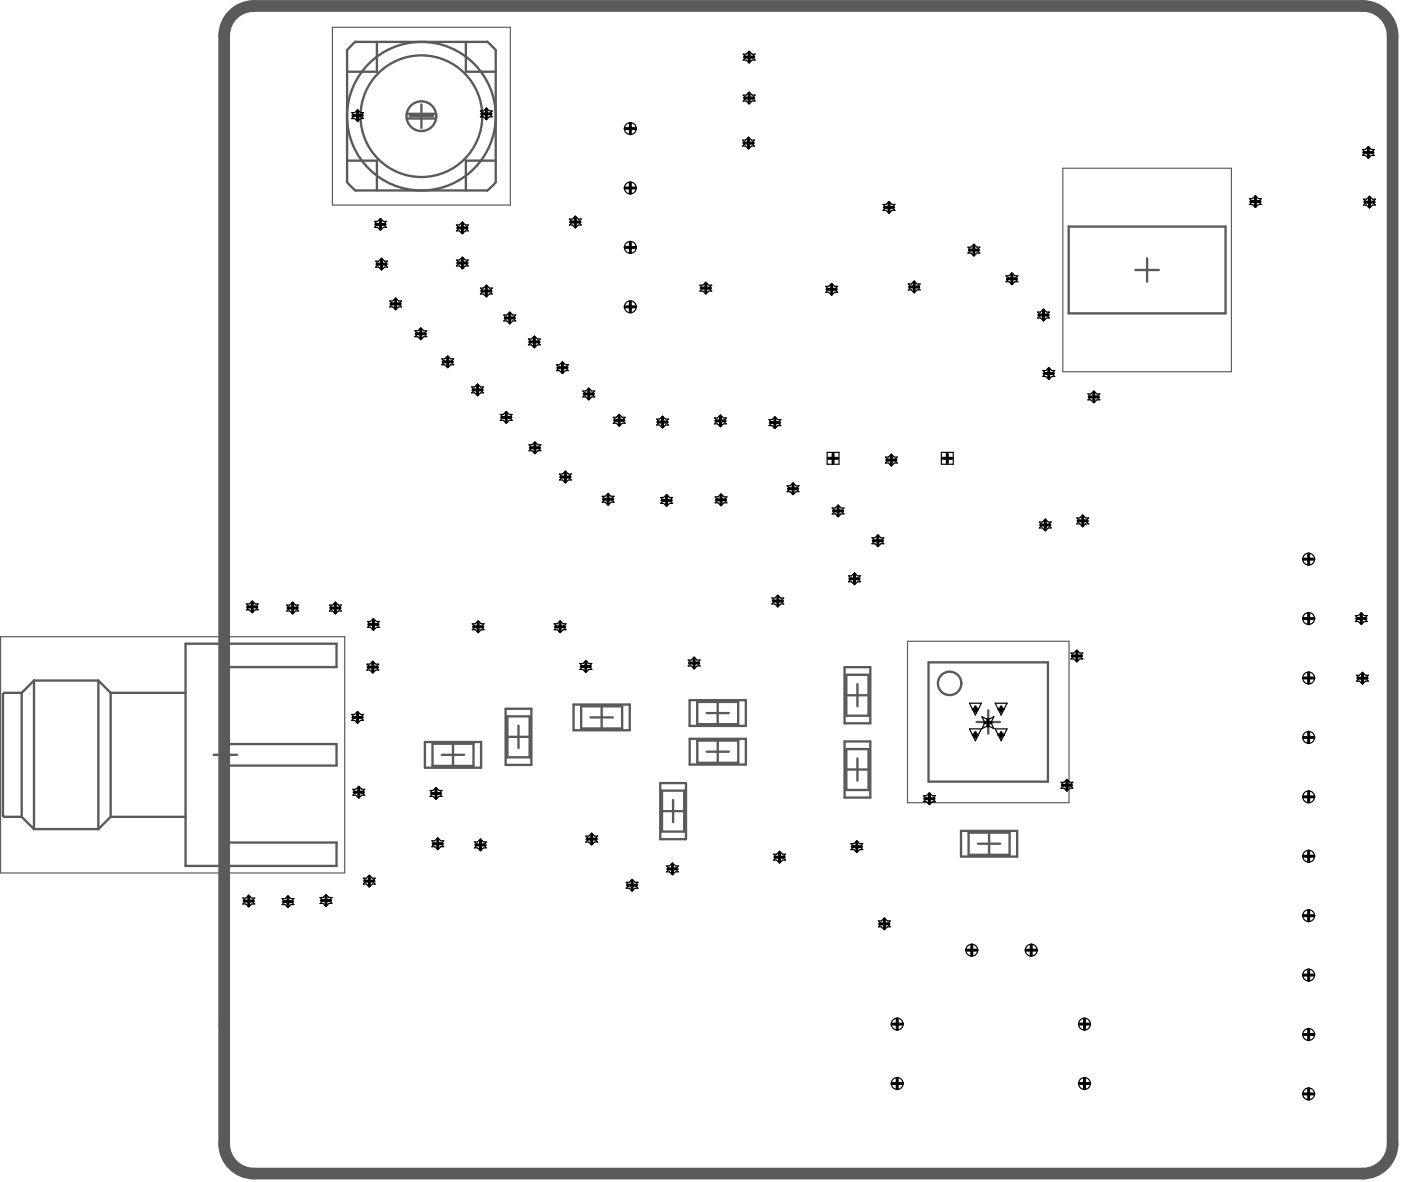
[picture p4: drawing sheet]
<svg xmlns="http://www.w3.org/2000/svg" width="199mm" height="168mm" viewBox="0 0 199 168" stroke-linecap="round" stroke-linejoin="round" font-family="sans-serif">
<g fill="none" stroke="#5a5a5a" stroke-width=".33">
<path d="M49.3 7.2v18.6M50.5 5.9l-1.3 1.3M50.5 6h18.7M53.5 6v4.2h-4.2M57.8 16.2h4.1M57.8 16.8h4.1M58.2 16.5h3.3M59.8 14.8v3.4M66.2 6v4.2h4.2M69.2 5.9l1.2 1.3M70.4 7.2v18.6M49.2 25.8l1.3 1.3"/>
<path d="M49.3 22.8h4.2v4.3M50.5 27.1h18.7M70.4 22.8h-4.2v4.3M70.4 25.8l-1.2 1.3M151.8 32.2h22.2v12.3h-22.2zM161.2 38.4h3.4M162.9 36.7v3.3M3.1 98.4h-2.5l-.2 .2v17.3l.2 .1h2.5M3.1 98.4v17.6M4.8 96.7l-1.7 1.7M4.8 96.7v21.1M4.8 96.7h9.2"/>
<path d="M14 96.7v21.1M14 96.7l1.7 1.7M15.7 98.4v17.6M15.7 98.4h10.7M32 91.4v31.6M32 94.8h15.8v-3.4h-21.4v31.6h21.4v-3.3h-15.8M97.9 99.5h8v3.6h-8zM99 99.7h5.8v3.2h-5.8zM101.9 99.7v3.2M119.9 94.8h3.7v8h-3.7zM120.2 98.8h3.2M120.2 95.9h3.2v5.8h-3.2z"/>
<path d="M121.8 97.2v3.1M131.9 94.1h16.9v16.9h-16.9zM3.1 116l1.7 1.8M4.8 117.8h9.2M15.7 116h10.7M15.7 116l-1.7 1.8M30.3 107.2h3.4M32 105.7h15.8v3.1h-15.8M60.3 105.4h8v3.7h-8zM61.4 105.7h5.8v3.1h-5.8zM62.8 107.2h3.1M64.3 105.7v3.1"/>
<path d="M71.8 100.7h3.7v8h-3.7zM72.1 104.7h3.1M72.1 101.8h3.1v5.8h-3.1zM73.6 103.1v3.2M81.5 100.1h7.9v3.6h-7.9zM82.5 100.3h5.9v3.2h-5.9zM83.9 101.9h3.1M85.4 100.3v3.2M93.8 111.2h3.6v8h-3.6zM94 115.2h3.2M94 112.3h3.2v5.8h-3.2zM95.6 113.7v3.1"/>
<path d="M97.9 105h8v3.6h-8zM99 105.2h5.8v3.2h-5.8zM100.3 101.3h3.2M100.4 106.8h3.1M101.9 105.2v3.2M119.9 105.3h3.7v8h-3.7zM120.2 109.3h3.2M120.2 106.4h3.2v5.8h-3.2zM121.8 107.7v3.2M136.5 118h8v3.7h-8zM137.6 118.3h5.8v3.1h-5.8zM138.7 102.6h3.3"/>
<path d="M138.9 119.9h3.1M140.3 100.9v3.3M140.5 118.3v3.1"/>
<circle cx="59.8" cy="16.5" r="2.11"/>
<circle cx="59.8" cy="16.5" r="8.6"/>
<circle cx="59.8" cy="16.5" r="10.6"/>
<circle cx="134.9" cy="97.1" r="1.66"/>
</g>
<g fill="none" stroke="#5a5a5a" stroke-width=".17">
<path d="M47.2 3.9h25.3v25.2h-25.3zM150.9 23.9h24v28.9h-24zM.1 90.5h48.9v33.5h-48.9zM32 89.8v35.7M128.9 91.1h22.9v22.9h-22.9zM31.3 129.1h.7v.3l-.3 .1-.1-.1v-.3M31.3 129.7v.5h.7v-.5M31.3 131.1h.7v.3l-.3 .1-.1-.1v-.3M31.3 133.8l.1-.1 .3 .1 .2-.1 .1 .1v.4h-.7zM31.6 131.8l.2 .4M31.6 132.2h.4M31.7 134.2h.1"/>
<path d="M31.7 133l.3 .2-.1 .3-.3-.1zM31.7 129.9v.3M31.7 133.8v.4M31.8 132.4v.3l.1 .1 .1-.1v-.3h-.3l-.1 .3M32 127.8l-.1 .4-.3-.1v-.3l.2-.1v.5M32 128.4v.3l-.1 .1-.3-.1v-.3h.5l.1 .2"/>
</g>
<path d="M32.8 2.3a4.2 4.2 0 0 1 3.3-1.5h157.5a4.2 4.2 0 0 1 4.2 4.3v157.4a4.2 4.2 0 0 1-4.2 4.2h-157.5a4.2 4.2 0 0 1-4.3-4.2v-157.4a4.2 4.2 0 0 1 1-2.8z" fill="none" stroke="#5a5a5a" stroke-width="1.7"/>
<g fill="none" stroke="#000" stroke-width=".42">
<path d="M50.1 16.4h1.4M50.8 15.8v1.3M68.4 16.2h1.3M69.1 15.5v1.3M88.8 18.3h1.5M89.5 17.5v1.5M105.7 8.1h1.4M105.7 13.9h1.4M106.3 19.7v1.3M106.4 7.4v1.4M106.4 13.3v1.3M53.4 31.9h1.3"/>
<path d="M53.5 37.5h1.4M54 31.2v1.3M54.2 36.9v1.3M65 37.4h1.3M65 32.4h1.3M65.7 31.7v1.3M65.7 36.7v1.3M81 31.5h1.4M81.7 30.9v1.3M88.8 35.2h1.5M88.8 26.7h1.5M89.5 26v1.5"/>
<path d="M89.5 34.4v1.5M105.6 20.3h1.4M125.6 29.5h1.3M126.3 28.8v1.3M137.6 35.5h1.4M138.3 34.9v1.3M143 39.6h1.4M143.7 38.9v1.4M177.6 28.6h1.4M178.3 28v1.3M193.7 21.7h1.3M193.8 28.7h1.4"/>
<path d="M194.3 21v1.3M194.5 28.1v1.3M55.5 43.2h1.4M56.2 42.5v1.3M59.1 47.4h1.3M59.8 46.7v1.4M62.9 51.4h1.4M63.6 50.7v1.4M67.2 55.4h1.3M67.8 54.7v1.4M68.4 41.3h1.3M69.1 40.7v1.3"/>
<path d="M71.2 59.3h1.4M71.7 45.2h1.4M71.9 58.6v1.4M72.4 44.5v1.3M75.2 48.6h1.4M75.9 47.9v1.3M79.2 52.2h1.3M79.9 51.6v1.3M83 56h1.3M83.6 55.3v1.3M87.3 59.7h1.3M87.9 59v1.4"/>
<path d="M88.8 43.6h1.5M89.5 42.8v1.5M93.4 60h1.4M94.1 59.3v1.3M99.6 40.9h1.3M100.2 40.3v1.3M101.7 59.8h1.3M102.3 59.1v1.4M110 59.4v1.3M117.4 41.1h1.4M118.1 40.4v1.4M129.2 40.8h1.3"/>
<path d="M129.8 40.1v1.3M147.5 44.8h1.4M148.2 44.1v1.3M148.3 53.1h1.3M148.9 52.4v1.3M154.7 56.4h1.3M155.3 55.7v1.4M75.3 63.6h1.3M76 63v1.3M79.6 67.8h1.4M80.3 67.1v1.3M85.7 70.9h1.3"/>
<path d="M86.4 70.3v1.3M94 71.1h1.3M94.7 70.4v1.4M101.7 71h1.4M102.4 70.3v1.4M109.4 60h1.3M112 69.4h1.3M112.6 68.8v1.3M117.6 65.1h1.4M118.3 64.4v1.4M118.4 72.6h1.3M119 71.9v1.4"/>
<path d="M124 76.8h1.3M124.7 76.2v1.3M125.9 65.4h1.4M126.6 64.7v1.3M133.9 65.1h1.3M134.5 64.4v1.4M147.8 74.6h1.3M148.4 73.9v1.3M153.1 74h1.3M153.8 73.3v1.4M185.1 79.4h1.5M185.9 78.7v1.5"/>
<path d="M35.2 86.2h1.3M35.8 85.6v1.3M40.9 86.4h1.3M41.6 85.7v1.3M47 86.4h1.3M47.6 85.7v1.3M52.3 94.8h1.3M52.4 88.7h1.3M52.9 94.1v1.3M53 88v1.4M67.2 89h1.4M67.9 88.4v1.3"/>
<path d="M78.9 89h1.3M79.5 88.4v1.3M82.5 94.7h1.4M83.2 94v1.4M97.9 94.2h1.3M98.6 93.5v1.4M109.8 85.4h1.3M110.5 84.7v1.3M120.7 82.2h1.3M121.4 81.6v1.3M152.3 93.2h1.3M152.9 92.5v1.4"/>
<path d="M185.1 87.9h1.5M185.1 96.3h1.5M185.9 87.1v1.5M185.9 95.6v1.5M192.7 87.9h1.3M192.8 96.4h1.4M193.3 87.2v1.3M193.5 95.7v1.3M50.1 101.9h1.4M50.3 112.6h1.3M50.8 101.3v1.3M51 111.9v1.3"/>
<path d="M61.3 112.7h1.3M61.5 119.9h1.3M61.9 112.1v1.3M62.2 119.2v1.3M68.2 119.4v1.3M83.4 119.2h1.3M84 118.5v1.4M121.7 119.6v1.3M131.3 113.5h1.4M132 112.8v1.3M138.2 100.7h.7M138.2 104.4h.7"/>
<path d="M138.5 100.4v.7M138.5 104.1v.6M139.8 102.7h1M140.3 102.2v1M141.8 100.7h.7M141.8 104.4h.7M142.2 100.4v.7M142.2 104.1v.6M150.9 111.6h1.3M151.5 110.9v1.3M185.1 113.2h1.5M185.1 104.8h1.5"/>
<path d="M185.9 104v1.5M185.9 112.5v1.4M34.7 128h1.3M35.3 127.3v1.4M40.2 128.1h1.4M40.9 127.4v1.4M45.6 127.9h1.4M46.3 127.3v1.3M51.8 125.2h1.3M52.4 124.5v1.3M67.6 120h1.3M89.1 125.8h1.3"/>
<path d="M89.8 125.1v1.3M94.8 123.4h1.4M95.5 122.8v1.3M110 121.8h1.4M110.7 121.1v1.3M121 120.3h1.3M124.9 131.2h1.4M125.6 130.6v1.3M137.3 135h1.5M138 134.2v1.5M145.7 135h1.5M146.5 134.2v1.5"/>
<path d="M185.1 130.1h1.5M185.1 121.6h1.5M185.1 138.5h1.5M185.9 120.9v1.5M185.9 129.3v1.5M185.9 137.8v1.5M126.7 153.9h1.5M126.7 145.5h1.5M127.4 144.7v1.5M127.4 153.2v1.5M153.3 153.9h1.5M153.3 145.5h1.5"/>
<path d="M154 144.7v1.5M154 153.2v1.5M185.1 147h1.5M185.1 155.4h1.5M185.9 146.2v1.5M185.9 154.7v1.5"/>
</g>
<g fill="none" stroke="#000" stroke-width=".17">
<path d="M49.9 16h.5l.4-.4 .4 .4h.4l-.4 .4 .4 .4h-.4l-.4 .5-.4-.5h-.5l.5-.4zM68.2 15.8h.5l.4-.5 .4 .5h.4l-.4 .4 .4 .4h-.4l-.4 .4-.4-.4h-.5l.5-.4zM105.5 19.9h.4l.4-.4 .4 .4h.5l-.5 .4 .5 .4h-.5l-.4 .5-.4-.5h-.4l.4-.4zM105.5 7.7h.5l.4-.4 .4 .4h.4l-.4 .4 .4 .4h-.4l-.4 .5-.4-.5h-.5l.5-.4zM105.5 13.5h.5l.4-.4 .4 .4h.4l-.4 .4 .4 .5h-.4l-.4 .4-.4-.4h-.5l.5-.5zM53.2 31.5h.4l.4-.5 .5 .5h.4l-.4 .4 .4 .4h-.4l-.5 .4-.4-.4h-.4l.4-.4zM53.3 37.1h.5l.4-.4 .4 .4h.4l-.4 .4 .4 .4h-.4l-.4 .5-.4-.5h-.5l.5-.4zM64.8 36.9h.4l.5-.4 .4 .4h.4l-.4 .5 .4 .4h-.4l-.4 .4-.5-.4h-.4l.4-.4zM64.8 32h.4l.5-.5 .4 .5h.4l-.4 .4 .4 .4h-.4l-.4 .4-.5-.4h-.4l.4-.4zM80.9 31.1h.4l.4-.4 .4 .4h.5l-.5 .4 .5 .5h-.5l-.4 .4-.4-.4h-.4l.4-.5zM125.4 29h.4l.5-.4 .4 .4h.4l-.4 .5 .4 .4h-.4l-.4 .4-.5-.4h-.4l.4-.4zM137.5 35.1h.4l.4-.4 .4 .4h.5l-.5 .4 .5 .5h-.5l-.4 .4-.4-.4h-.4l.4-.5z"/>
<path d="M142.9 39.2h.4l.4-.4 .4 .4h.5l-.5 .4 .5 .4h-.5l-.4 .4-.4-.4h-.4l.4-.4zM177.4 28.2h.5l.4-.4 .4 .4h.4l-.4 .4 .4 .5h-.4l-.4 .4-.4-.4h-.5l.5-.5zM193.5 21.2h.4l.4-.4 .5 .4h.4l-.4 .5 .4 .4h-.4l-.5 .4-.4-.4h-.4l.4-.4zM193.7 28.3h.4l.4-.4 .4 .4h.4l-.4 .4 .4 .4h-.4l-.4 .5-.4-.5h-.4l.4-.4zM55.3 42.8h.5l.4-.5 .4 .5h.4l-.4 .4 .4 .4h-.4l-.4 .4-.4-.4h-.5l.5-.4zM58.9 47h.4l.5-.4 .4 .4h.4l-.4 .4 .4 .4h-.4l-.4 .5-.5-.5h-.4l.4-.4zM62.7 51h.5l.4-.4 .4 .4h.4l-.4 .4 .4 .4h-.4l-.4 .4-.4-.4h-.5l.5-.4zM67 55h.4l.4-.5 .4 .5h.5l-.5 .4 .5 .4h-.5l-.4 .4-.4-.4h-.4l.4-.4zM68.2 40.9h.5l.4-.4 .4 .4h.4l-.4 .4 .4 .5h-.4l-.4 .4-.4-.4h-.5l.5-.5zM71.1 58.9h.4l.4-.4 .4 .4h.4l-.4 .4 .4 .4h-.4l-.4 .4-.4-.4h-.4l.4-.4zM71.6 44.7h.4l.4-.4 .4 .4h.4l-.4 .5 .4 .4h-.4l-.4 .4-.4-.4h-.4l.4-.4zM75 48.2h.5l.4-.5 .4 .5h.4l-.4 .4 .4 .4h-.4l-.4 .4-.4-.4h-.5l.5-.4z"/>
<path d="M79 51.8h.5l.4-.4 .4 .4h.4l-.4 .4 .4 .5h-.4l-.4 .4-.4-.4h-.5l.5-.5zM82.8 55.5h.4l.4-.4 .4 .4h.5l-.5 .5 .5 .4h-.5l-.4 .4-.4-.4h-.4l.4-.4zM87.1 59.3h.4l.4-.4 .5 .4h.4l-.4 .4 .4 .4h-.4l-.5 .5-.4-.5h-.4l.4-.4zM93.2 59.5h.5l.4-.4 .4 .4h.4l-.4 .5 .4 .4h-.4l-.4 .4-.4-.4h-.5l.5-.4zM99.4 40.5h.4l.4-.4 .5 .4h.4l-.4 .4 .4 .5h-.4l-.5 .4-.4-.4h-.4l.4-.5zM101.5 59.4h.4l.4-.5 .4 .5h.5l-.5 .4 .5 .4h-.5l-.4 .4-.4-.4h-.4l.4-.4zM109.2 59.6h.4l.4-.4 .5 .4h.4l-.4 .4 .4 .5h-.4l-.5 .4-.4-.4h-.4l.4-.5zM117.3 40.7h.4l.4-.4 .4 .4h.5l-.5 .4 .5 .4h-.5l-.4 .4-.4-.4h-.4l.4-.4zM129 40.3h.4l.4-.4 .5 .4h.4l-.4 .5 .4 .4h-.4l-.5 .4-.4-.4h-.4l.4-.4zM147.4 44.3h.4l.4-.4 .4 .4h.4l-.4 .5 .4 .4h-.4l-.4 .4-.4-.4h-.4l.4-.4zM148.1 52.6h.4l.4-.4 .5 .4h.4l-.4 .5 .4 .4h-.4l-.5 .4-.4-.4h-.4l.4-.4zM154.5 56h.4l.4-.5 .5 .5h.4l-.4 .4 .4 .4h-.4l-.5 .4-.4-.4h-.4l.4-.4z"/>
<path d="M75.1 63.2h.4l.5-.4 .4 .4h.4l-.4 .4 .4 .4h-.4l-.4 .5-.5-.5h-.4l.4-.4zM79.4 67.3h.5l.4-.4 .4 .4h.4l-.4 .5 .4 .4h-.4l-.4 .4-.4-.4h-.5l.5-.4zM85.5 70.5h.4l.5-.4 .4 .4h.4l-.4 .4 .4 .4h-.4l-.4 .5-.5-.5h-.4l.4-.4zM93.8 70.7h.4l.5-.5 .4 .5h.4l-.4 .4 .4 .4h-.4l-.4 .4-.5-.4h-.4l.4-.4zM101.6 70.6h.4l.4-.4 .4 .4h.4l-.4 .4 .4 .4h-.4l-.4 .5-.4-.5h-.4l.4-.4zM111.8 69h.4l.4-.4 .4 .4h.5l-.5 .4 .5 .5h-.5l-.4 .4-.4-.4h-.4l.4-.5zM117.5 64.3h1.7v1.7h-1.7zM118.2 72.2h.4l.4-.5 .4 .5h.5l-.5 .4 .5 .4h-.5l-.4 .4-.4-.4h-.4l.4-.4zM123.8 76.4h.5l.4-.4 .4 .4h.4l-.4 .4 .4 .4h-.4l-.4 .5-.4-.5h-.5l.5-.4zM125.7 64.9h.5l.4-.4 .4 .4h.4l-.4 .5 .4 .4h-.4l-.4 .4-.4-.4h-.5l.5-.4zM133.7 64.3h1.7v1.7h-1.7zM147.6 74.2h.4l.4-.5 .5 .5h.4l-.4 .4 .4 .4h-.4l-.5 .4-.4-.4h-.4l.4-.4z"/>
<path d="M152.9 73.6h.4l.5-.4 .4 .4h.4l-.4 .4 .4 .4h-.4l-.4 .4-.5-.4h-.4l.4-.4zM35 85.8h.4l.4-.4 .4 .4h.5l-.5 .4 .5 .4h-.5l-.4 .5-.4-.5h-.4l.4-.4zM40.7 86h.4l.5-.5 .4 .5h.4l-.4 .4 .4 .4h-.4l-.4 .4-.5-.4h-.4l.4-.4zM46.8 86h.4l.4-.5 .5 .5h.4l-.4 .4 .4 .4h-.4l-.5 .4-.4-.4h-.4l.4-.4zM52.1 94.4h.4l.4-.5 .5 .5h.4l-.4 .4 .4 .4h-.4l-.5 .4-.4-.4h-.4l.4-.4zM52.2 88.3h.4l.4-.4 .5 .4h.4l-.4 .4 .4 .4h-.4l-.5 .5-.4-.5h-.4l.4-.4zM67.1 88.6h.4l.4-.4 .4 .4h.5l-.5 .4 .5 .5h-.5l-.4 .4-.4-.4h-.4l.4-.5zM78.7 88.6h.4l.4-.4 .5 .4h.4l-.4 .4 .4 .5h-.4l-.5 .4-.4-.4h-.4l.4-.5zM82.4 94.3h.4l.4-.5 .4 .5h.4l-.4 .4 .4 .4h-.4l-.4 .4-.4-.4h-.4l.4-.4zM97.7 93.8h.5l.4-.5 .4 .5h.4l-.4 .4 .4 .4h-.4l-.4 .4-.4-.4h-.5l.5-.4zM109.6 85h.4l.5-.5 .4 .5h.4l-.4 .4 .4 .4h-.4l-.4 .4-.5-.4h-.4l.4-.4zM120.5 81.8h.4l.5-.4 .4 .4h.4l-.4 .4 .4 .4h-.4l-.4 .5-.5-.5h-.4l.4-.4z"/>
<path d="M137.7 99.9h1.7l-.9 1.7zM141.3 99.9h1.7l-.8 1.7zM152.1 92.8h.4l.4-.4 .5 .4h.4l-.4 .4 .4 .4h-.4l-.5 .4-.4-.4h-.4l.4-.4zM192.5 87.5h.4l.4-.5 .5 .5h.4l-.4 .4 .4 .4h-.4l-.5 .4-.4-.4h-.4l.4-.4zM192.7 95.9h.4l.4-.4 .4 .4h.4l-.4 .5 .4 .4h-.4l-.4 .4-.4-.4h-.4l.4-.4zM49.9 101.5h.5l.4-.4 .4 .4h.4l-.4 .4 .4 .4h-.4l-.4 .5-.4-.5h-.5l.5-.4zM50.1 112.1h.4l.5-.4 .4 .4h.4l-.4 .5 .4 .4h-.4l-.4 .4-.5-.4h-.4l.4-.4zM61.1 112.3h.4l.4-.4 .4 .4h.5l-.5 .4 .5 .4h-.5l-.4 .5-.4-.5h-.4l.4-.4zM61.3 119.4h.5l.4-.4 .4 .4h.4l-.4 .5 .4 .4h-.4l-.4 .4-.4-.4h-.5l.5-.4zM67.4 119.6h.4l.4-.4 .5 .4h.4l-.4 .4 .4 .5h-.4l-.5 .4-.4-.4h-.4l.4-.5zM83.2 118.8h.4l.4-.4 .5 .4h.4l-.4 .4 .4 .4h-.4l-.5 .4-.4-.4h-.4l.4-.4zM120.8 119.9h.5l.4-.5 .4 .5h.4l-.4 .4 .4 .4h-.4l-.4 .4-.4-.4h-.5l.5-.4z"/>
<path d="M131.1 113h.5l.4-.4 .4 .4h.4l-.4 .5 .4 .4h-.4l-.4 .4-.4-.4h-.5l.5-.4zM137.7 103.6h1.7l-.9 1.6zM139.5 101.8l.8 .4 .8-.4-.4 .9 .4 .8-.8-.4-.8 .4 .4-.8zM141.3 103.6h1.7l-.8 1.6zM150.7 111.1h.4l.4-.4 .4 .4h.5l-.5 .5 .5 .4h-.5l-.4 .4-.4-.4h-.4l.4-.4zM34.5 127.6h.4l.4-.4 .4 .4h.5l-.5 .4 .5 .4h-.5l-.4 .5-.4-.5h-.4l.4-.4zM40.1 127.7h.4l.4-.5 .4 .5h.4l-.4 .4 .4 .4h-.4l-.4 .4-.4-.4h-.4l.4-.4zM45.5 127.5h.4l.4-.4 .4 .4h.4l-.4 .4 .4 .4h-.4l-.4 .5-.4-.5h-.4l.4-.4zM51.6 124.8h.4l.4-.5 .5 .5h.4l-.4 .4 .4 .4h-.4l-.5 .4-.4-.4h-.4l.4-.4zM88.9 125.3h.4l.5-.4 .4 .4h.4l-.4 .5 .4 .4h-.4l-.4 .4-.5-.4h-.4l.4-.4zM94.7 123h.4l.4-.4 .4 .4h.4l-.4 .4 .4 .5h-.4l-.4 .4-.4-.4h-.4l.4-.5zM109.9 121.4h.4l.4-.5 .4 .5h.5l-.5 .4 .5 .4h-.5l-.4 .4-.4-.4h-.4l.4-.4z"/>
<path d="M124.7 130.8h.5l.4-.4 .4 .4h.4l-.4 .4 .4 .5h-.4l-.4 .4-.4-.4h-.5l.5-.5z"/>
<circle cx="89.5" cy="18.3" r=".84"/>
<circle cx="89.5" cy="26.7" r=".84"/>
<circle cx="89.5" cy="35.2" r=".84"/>
<circle cx="89.5" cy="43.6" r=".84"/>
<circle cx="185.9" cy="79.4" r=".84"/>
<circle cx="185.9" cy="87.9" r=".84"/>
<circle cx="185.9" cy="96.3" r=".84"/>
<circle cx="185.9" cy="104.8" r=".84"/>
<circle cx="185.9" cy="113.2" r=".84"/>
<circle cx="138" cy="135" r=".84"/>
<circle cx="146.5" cy="135" r=".84"/>
<circle cx="185.9" cy="121.6" r=".84"/>
<circle cx="185.9" cy="138.5" r=".84"/>
<circle cx="185.9" cy="130.1" r=".84"/>
<circle cx="127.4" cy="145.5" r=".84"/>
<circle cx="127.4" cy="153.9" r=".84"/>
<circle cx="154" cy="145.5" r=".84"/>
<circle cx="154" cy="153.9" r=".84"/>
<circle cx="185.9" cy="147" r=".84"/>
<circle cx="185.9" cy="155.4" r=".84"/>
</g>
</svg>
